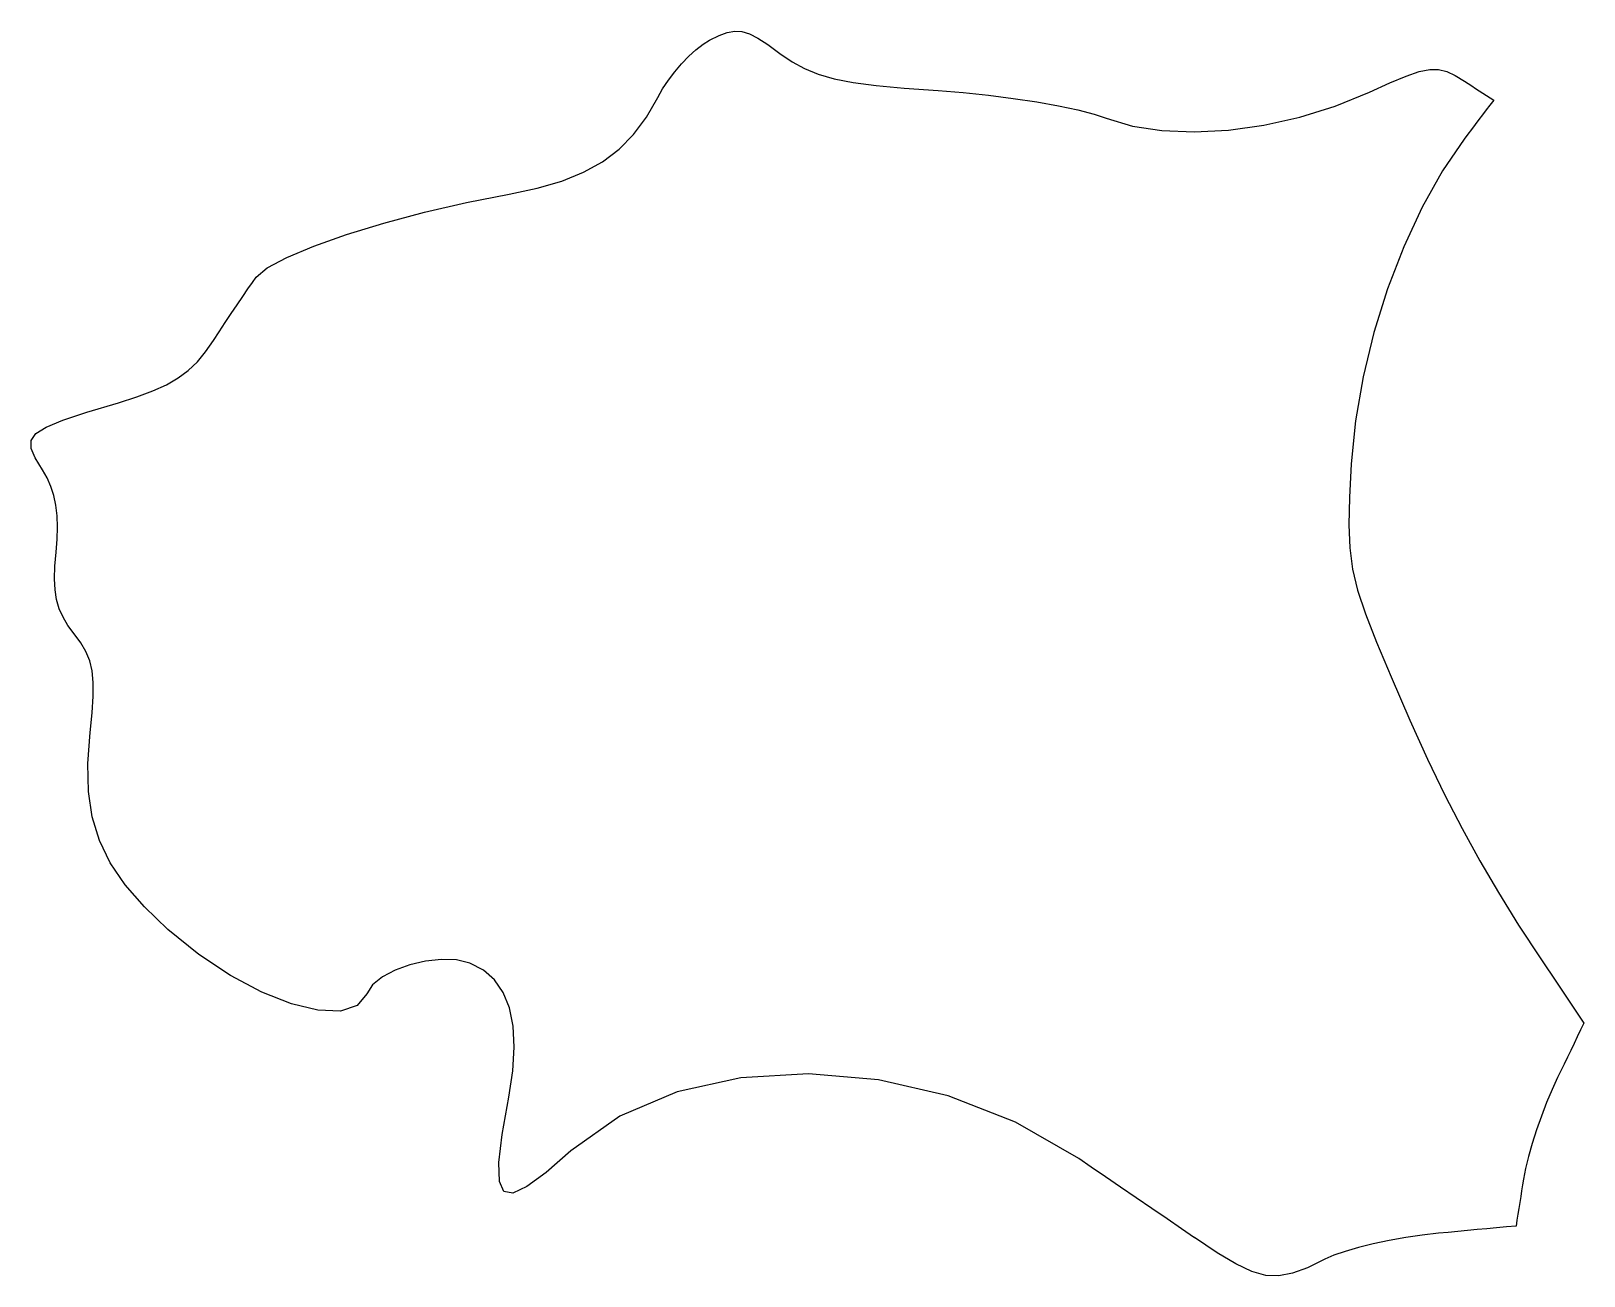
# Model space of a CAD drawing. Extents: x 0.1 to 18.1, y 0.1 to 14.5.
import ezdxf

# ---------------------------------------------------------------- set-up
doc = ezdxf.new("R2010")
doc.units = 0
doc.layers.add('Layer_1', color=7, linetype='CONTINUOUS')

msp = doc.modelspace()

# ---------------------------------------------------------------- linework, layer by layer
at = {"layer": 'Layer_1', "color": 7}
msp.add_lwpolyline([(13.559742, 0.513872), (13.408889, 0.616996), (13.242183, 0.731013), (13.065128, 0.852143), (12.883233, 0.976631), (12.702004, 1.100696), (12.526944, 1.220612), (12.36356, 1.332542), (12.217358, 1.432759), (11.486191, 1.85296), (10.703899, 2.157054), (9.895361, 2.344619), (9.085465, 2.415287), (8.299095, 2.368721), (7.561134, 2.204496), (6.896467, 1.922245), (6.329979, 1.521631), (6.041616, 1.271384), (5.819208, 1.10682), (5.658101, 1.03189), (5.553628, 1.050517), (5.501132, 1.16699), (5.495939, 1.385204), (5.53341, 1.709111), (5.608873, 2.142802), (5.655166, 2.449126), (5.671959, 2.723954), (5.659315, 2.967004), (5.617292, 3.178078), (5.545972, 3.356894), (5.445422, 3.503226), (5.315709, 3.616848), (5.156909, 3.697536), (5.002623, 3.733632), (4.827854, 3.740123), (4.643586, 3.720368), (4.460805, 3.677696), (4.290498, 3.615353), (4.143655, 3.536528), (4.031257, 3.444552), (3.964297, 3.34267), (3.850592, 3.203873), (3.656579, 3.141135), (3.397462, 3.149601), (3.088451, 3.224249), (2.744753, 3.360252), (2.381572, 3.552671), (2.014113, 3.796596), (1.657585, 4.087144), (1.383925, 4.351332), (1.162248, 4.606291), (0.989545, 4.85967), (0.862807, 5.119061), (0.77903, 5.392054), (0.735203, 5.686271), (0.728317, 6.009331), (0.755382, 6.368826), (0.778807, 6.599683), (0.791168, 6.791623), (0.791332, 6.951502), (0.77818, 7.086291), (0.750579, 7.202933), (0.70743, 7.308315), (0.647596, 7.409407), (0.569954, 7.513124), (0.498275, 7.609672), (0.441074, 7.705994), (0.397634, 7.805337), (0.36725, 7.910916), (0.349216, 8.025978), (0.34281, 8.153768), (0.347326, 8.297532), (0.362029, 8.460516), (0.375068, 8.611279), (0.378906, 8.751656), (0.373431, 8.88241), (0.35853, 9.004132), (0.334089, 9.117557), (0.299988, 9.223334), (0.256117, 9.322168), (0.202368, 9.414737), (0.117351, 9.552941), (0.070516, 9.663968), (0.070646, 9.755549), (0.126532, 9.835446), (0.246956, 9.911448), (0.44071, 9.991317), (0.716582, 10.082842), (1.083355, 10.193783), (1.298556, 10.26194), (1.482722, 10.33052), (1.640332, 10.402402), (1.775861, 10.480549), (1.893782, 10.567869), (1.998568, 10.667268), (2.094699, 10.781709), (2.186644, 10.914071), (2.252932, 11.01663), (2.321958, 11.122153), (2.391698, 11.227592), (2.460129, 11.329982), (2.525226, 11.426304), (2.584961, 11.513511), (2.637313, 11.58861), (2.680256, 11.648611), (2.807945, 11.756109), (3.036164, 11.877888), (3.34877, 12.008642), (3.729615, 12.143064), (4.162561, 12.27585), (4.631456, 12.401721), (5.120161, 12.515343), (5.612528, 12.611412), (5.936883, 12.679004), (6.223037, 12.762626), (6.474542, 12.864593), (6.694961, 12.987247), (6.887845, 13.132874), (7.056761, 13.303788), (7.205261, 13.502303), (7.336906, 13.730705), (7.393133, 13.830527), (7.459709, 13.931083), (7.534168, 14.029578), (7.614045, 14.123333), (7.696869, 14.209608), (7.780178, 14.285639), (7.861501, 14.348744), (7.938372, 14.396185), (8.048569, 14.450287), (8.143297, 14.485932), (8.229089, 14.502018), (8.312478, 14.496938), (8.399989, 14.469845), (8.498157, 14.41944), (8.61351, 14.344454), (8.752583, 14.243672), (8.893556, 14.146842), (9.038204, 14.067312), (9.197343, 14.002598), (9.381798, 13.950133), (9.60238, 13.907348), (9.869915, 13.871732), (10.195213, 13.840715), (10.589099, 13.811788), (10.877962, 13.788645), (11.169873, 13.758109), (11.45684, 13.721448), (11.730869, 13.680018), (11.983969, 13.63506), (12.208146, 13.587957), (12.395409, 13.539951), (12.537765, 13.492397), (12.839867, 13.400562), (13.18273, 13.347532), (13.557293, 13.332292), (13.954495, 13.354305), (14.365269, 13.412274), (14.780554, 13.505435), (15.191289, 13.632915), (15.588406, 13.79381), (15.82682, 13.901167), (16.0159, 13.98002), (16.165927, 14.031554), (16.287184, 14.056954), (16.389946, 14.057236), (16.484494, 14.033812), (16.581104, 13.987838), (16.690061, 13.920471), (16.73246, 13.892814), (16.774858, 13.865156), (16.817256, 13.837498), (16.859654, 13.80984), (16.902055, 13.782182), (16.944454, 13.754525), (16.986852, 13.726867), (17.02925, 13.699209), (16.986474, 13.643132), (16.943697, 13.587054), (16.900921, 13.530976), (16.858145, 13.474871), (16.815371, 13.418793), (16.772595, 13.362716), (16.729818, 13.306638), (16.687042, 13.25056), (16.434461, 12.880708), (16.19994, 12.460931), (15.987133, 12.001755), (15.799707, 11.513737), (15.641315, 11.007345), (15.515621, 10.493165), (15.426281, 9.981637), (15.376957, 9.483374), (15.35675, 9.093512), (15.349384, 8.777423), (15.359629, 8.50982), (15.392194, 8.265472), (15.451848, 8.01912), (15.543336, 7.745477), (15.671403, 7.419285), (15.840798, 7.015284), (16.05805, 6.51321), (16.263398, 6.060103), (16.462762, 5.644784), (16.662071, 5.256164), (16.867243, 4.88301), (17.084205, 4.51423), (17.318881, 4.138649), (17.57719, 3.74509), (17.639513, 3.652042), (17.701834, 3.558993), (17.764157, 3.465944), (17.826477, 3.372896), (17.8888, 3.279847), (17.951123, 3.186798), (18.013444, 3.09375), (18.075767, 3.000701), (18.037435, 2.921792), (17.999101, 2.842882), (17.96077, 2.764001), (17.922438, 2.685092), (17.884107, 2.606211), (17.845773, 2.527301), (17.807441, 2.448392), (17.76911, 2.369511), (17.705731, 2.231589), (17.643171, 2.081447), (17.583038, 1.923882), (17.526955, 1.763749), (17.47653, 1.605818), (17.433378, 1.45497), (17.399119, 1.315975), (17.375356, 1.193688), (17.364462, 1.125616), (17.353569, 1.057544), (17.342675, 0.989444), (17.331781, 0.921372), (17.320887, 0.8533), (17.309994, 0.785228), (17.2991, 0.717128), (17.288206, 0.649056), (17.175986, 0.638614), (17.063769, 0.628172), (16.951549, 0.617729), (16.839329, 0.607287), (16.727112, 0.596845), (16.614892, 0.586403), (16.502674, 0.57596), (16.390454, 0.565518), (16.201543, 0.544352), (16.008729, 0.515932), (15.817422, 0.481614), (15.633024, 0.44261), (15.460941, 0.400164), (15.306579, 0.355517), (15.175343, 0.30991), (15.072637, 0.264556), (14.870571, 0.166287), (14.697126, 0.100896), (14.539838, 0.070472), (14.38625, 0.076963), (14.223907, 0.122627), (14.040344, 0.209438), (13.823104, 0.339458), (13.559728, 0.514718), (13.559728, 0.514718), (13.559728, 0.514718), (13.559728, 0.514718), (13.559728, 0.514718), (13.559728, 0.514718), (13.559728, 0.514718), (13.559728, 0.514718), (13.559742, 0.513872)], dxfattribs=at)

doc.saveas('drawing.dxf')
